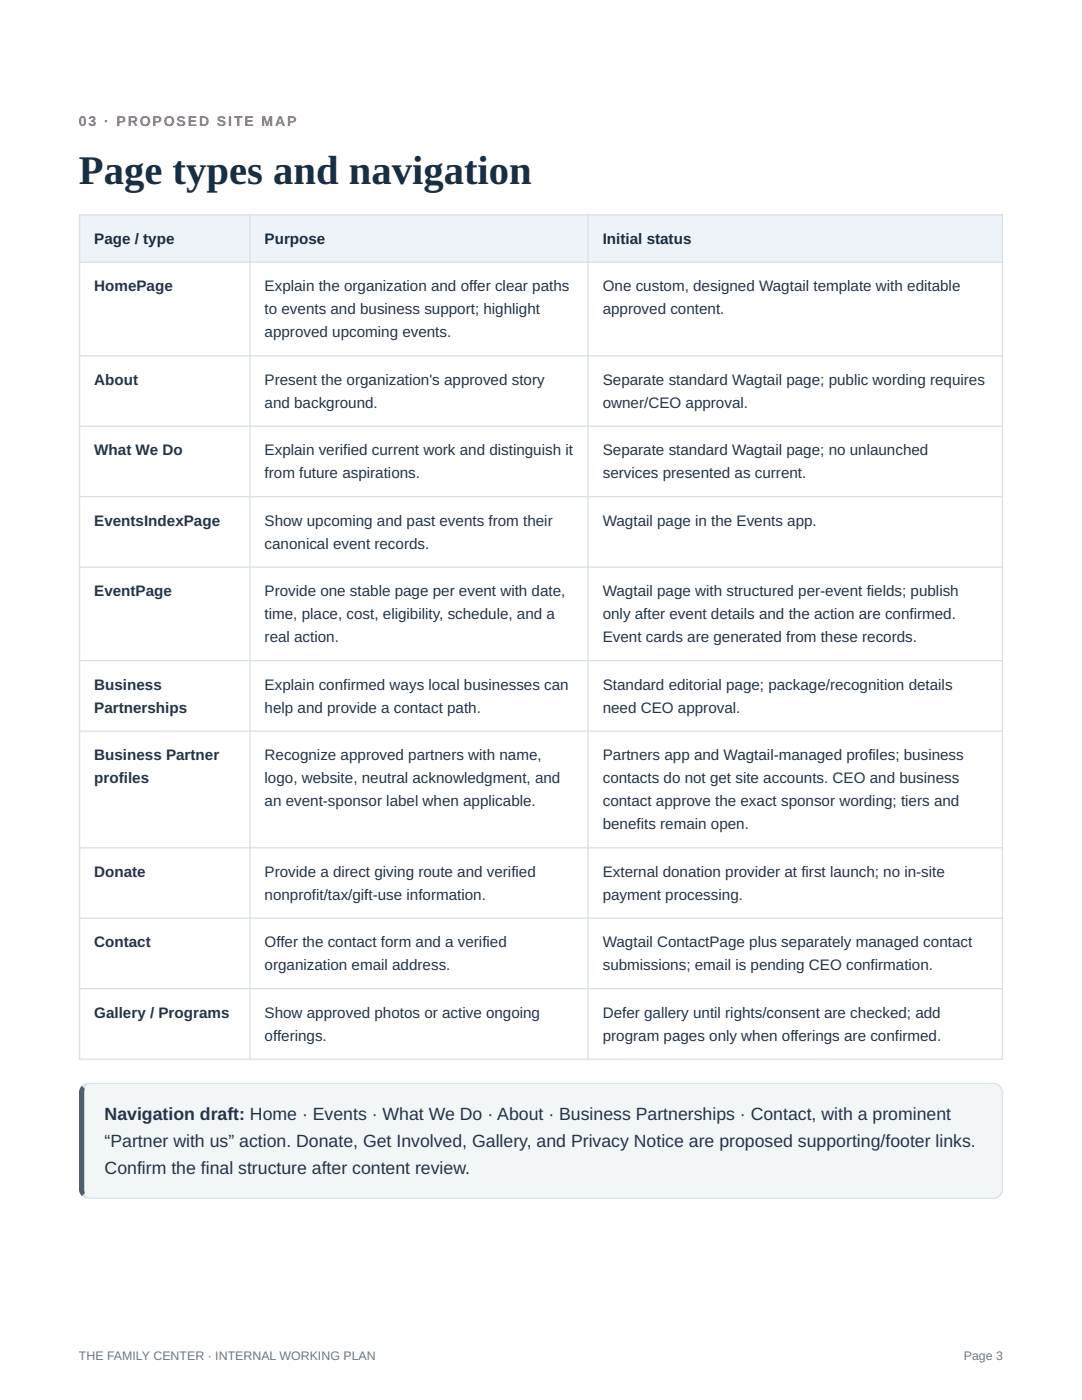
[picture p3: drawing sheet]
<svg xmlns="http://www.w3.org/2000/svg" width="216mm" height="279mm" viewBox="0 0 216 279" stroke-linecap="round" stroke-linejoin="round" font-family="sans-serif">
<defs><g id="words">
<text font-size="8.1" fill="#182e43" x="15.7" y="36.8">Page types and navigation</text>
<g font-size="3.5" fill="#243447">
<text x="20.9" y="223.5">Navigation draft: Home · Events · What We Do · About · Business Partnerships · Contact, with a prominent</text>
<text x="20.9" y="228.9">“Partner with us” action. Donate, Get Involved, Gallery, and Privacy Notice are proposed supporting/footer links.</text>
<text x="20.9" y="234.3">Confirm the final structure after content review.</text>
</g>
<g font-size="3" fill="#182e43">
<text x="18.8" y="48.7">Page / type</text>
<text x="52.8" y="48.7">Purpose</text>
<text x="120.3" y="48.7">Initial status</text>
</g>
<g font-size="3" fill="#243447">
<text x="18.8" y="58.1">HomePage</text>
<text x="52.8" y="58.1">Explain the organization and offer clear paths</text>
<text x="120.3" y="58.1">One custom, designed Wagtail template with editable</text>
<text x="52.8" y="62.7">to events and business support; highlight</text>
<text x="120.3" y="62.7">approved content.</text>
<text x="52.8" y="67.3">approved upcoming events.</text>
<text x="18.8" y="76.8">About</text>
<text x="52.8" y="76.8">Present the organization's approved story</text>
<text x="120.3" y="76.8">Separate standard Wagtail page; public wording requires</text>
<text x="52.8" y="81.4">and background.</text>
<text x="120.3" y="81.4">owner/CEO approval.</text>
<text x="18.8" y="90.8">What We Do</text>
<text x="52.8" y="90.8">Explain verified current work and distinguish it</text>
<text x="52.8" y="95.4">from future aspirations.</text>
<text x="120.3" y="90.8">Separate standard Wagtail page; no unlaunched</text>
<text x="120.3" y="95.4">services presented as current.</text>
<text x="18.8" y="104.9">EventsIndexPage</text>
<text x="52.8" y="104.9">Show upcoming and past events from their</text>
<text x="120.3" y="104.9">Wagtail page in the Events app.</text>
<text x="52.8" y="109.5">canonical event records.</text>
<text x="18.8" y="119">EventPage</text>
<text x="52.8" y="119">Provide one stable page per event with date,</text>
<text x="120.3" y="119">Wagtail page with structured per-event fields; publish</text>
<text x="52.8" y="123.6">time, place, cost, eligibility, schedule, and a</text>
<text x="120.3" y="123.6">only after event details and the action are confirmed.</text>
<text x="52.8" y="128.2">real action.</text>
<text x="120.3" y="128.2">Event cards are generated from these records.</text>
<text x="18.8" y="137.6">Business</text>
<text x="52.8" y="137.6">Explain confirmed ways local businesses can</text>
<text x="120.3" y="137.6">Standard editorial page; package/recognition details</text>
<text x="18.8" y="142.2">Partnerships</text>
<text x="52.8" y="142.2">help and provide a contact path.</text>
<text x="120.3" y="142.2">need CEO approval.</text>
<text x="18.8" y="151.7">Business Partner</text>
<text x="52.8" y="151.7">Recognize approved partners with name,</text>
<text x="120.3" y="151.7">Partners app and Wagtail-managed profiles; business</text>
<text x="18.8" y="156.3">profiles</text>
<text x="52.8" y="156.3">logo, website, neutral acknowledgment, and</text>
<text x="52.8" y="160.9">an event-sponsor label when applicable.</text>
<text x="120.3" y="156.3">contacts do not get site accounts. CEO and business</text>
<text x="120.3" y="160.9">contact approve the exact sponsor wording; tiers and</text>
<text x="120.3" y="165.5">benefits remain open.</text>
<text x="18.8" y="175">Donate</text>
<text x="52.8" y="175">Provide a direct giving route and verified</text>
<text x="52.8" y="179.6">nonprofit/tax/gift-use information.</text>
<text x="120.3" y="175">External donation provider at first launch; no in-site</text>
<text x="120.3" y="179.6">payment processing.</text>
<text x="18.8" y="189">Contact</text>
<text x="52.8" y="189">Offer the contact form and a verified</text>
<text x="120.3" y="189">Wagtail ContactPage plus separately managed contact</text>
<text x="52.8" y="193.6">organization email address.</text>
<text x="120.3" y="193.6">submissions; email is pending CEO confirmation.</text>
<text x="18.8" y="203.1">Gallery / Programs</text>
<text x="52.8" y="203.1">Show approved photos or active ongoing</text>
<text x="120.3" y="203.1">Defer gallery until rights/consent are checked; add</text>
<text x="52.8" y="207.7">offerings.</text>
<text x="120.3" y="207.7">program pages only when offerings are confirmed.</text>
</g>
<text font-size="2.8" fill="#c94f43" x="15.7" y="25.2">03 · PROPOSED SITE MAP</text>
<g font-size="2.5" fill="#66788a">
<text x="15.7" y="271.4">THE FAMILY CENTER · INTERNAL WORKING PLAN</text>
<text x="192.3" y="271.4">Page 3</text>
</g>
</g></defs>
<g fill="#edf3f8">
<path d="M15.9 42.9h34v9.4h-34z"/>
<path d="M49.9 42.9h67.4v9.4h-67.4z"/>
<path d="M117.3 42.9h82.7v9.4h-82.7z"/>
</g>
<g fill="none" stroke="#d9e1e7" stroke-width=".26">
<path d="M15.7 42.9h184.5M15.7 52.3h184.5M15.9 42.7v168.8M49.9 42.7v168.8M117.3 42.7v168.8M200 42.7v168.8M15.7 71h184.5M15.7 85.1h184.5M15.7 99.1h184.5M15.7 113.2h184.5M15.7 131.9h184.5M15.7 145.9h184.5"/>
<path d="M15.7 169.2h184.5M15.7 183.3h184.5M15.7 197.3h184.5M15.7 211.4h184.5"/>
</g>
<path d="M15.7 216.1h184.5v23.2h-184.5z" fill="#f3f6f7"/>
<path d="M16.8 237.2h183a1.64 1.64 0 0 1-1.7 1.8h-180.3a1.69 1.69 0 0 1-1-1.8zM15.7 237.2h184.4a1.89 1.89 0 0 1-2 2.1h-180.3a2.04 2.04 0 0 1-2.1-2.1z" fill-rule="evenodd" fill="#d9e1e7"/>
<path d="M17.2 216.7l.6-.4v22.7a1.43 1.43 0 0 1-1-1.7v-19.2l.1-.5zM16.3 216.7a1.56 1.56 0 0 1 1.5-.6v23.1a1.89 1.89 0 0 1-2.1-1.9v-19.2l.1-.5z" fill-rule="evenodd" fill="#315b91"/>
<g fill="#d9e1e7">
<path d="M198.1 216.3a1.77 1.77 0 0 1 1.8 1.8v19.2a1.59 1.59 0 0 1-1.8 1.6zM198.1 216.1a2.04 2.04 0 0 1 2.1 2v19.2a1.89 1.89 0 0 1-2.1 1.9z" fill-rule="evenodd"/>
<path d="M17.2 216.7l.6-.4h180.3a1.64 1.64 0 0 1 1.7 1.9h-183l.1-.6zM16.3 216.7l.9-.6h.6h180.3a1.89 1.89 0 0 1 2 2.1h-184.4a2.03 2.03 0 0 1 .6-1.5z" fill-rule="evenodd"/>
</g>
<use href="#words"/>
</svg>
